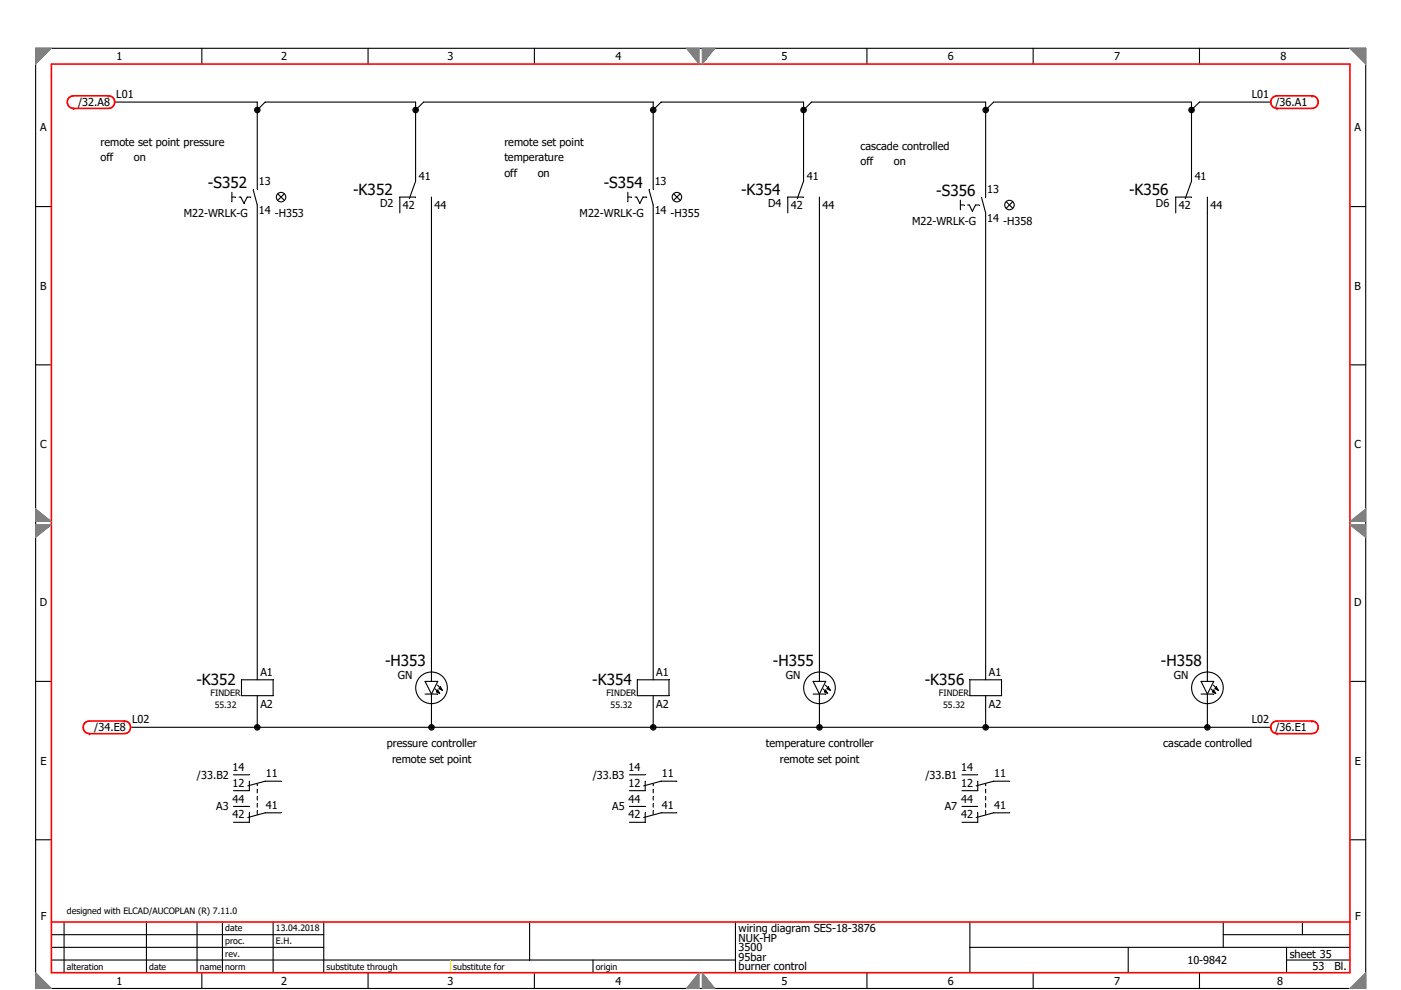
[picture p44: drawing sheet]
<svg xmlns="http://www.w3.org/2000/svg" width="297mm" height="210mm" viewBox="0 0 297 210" stroke-linecap="round" stroke-linejoin="round" font-family="sans-serif">
<defs><g id="words">
<g font-size="3.2">
<text x="44.1" y="39.8">-S352</text>
<text x="74.9" y="41.3">-K352</text>
<text x="128" y="39.8">-S354</text>
<text x="157.1" y="41.3">-K354</text>
<text x="198.5" y="41.5">-S356</text>
<text x="239.4" y="41.3">-K356</text>
<text x="81.6" y="141.4">-H353</text>
<text x="163.9" y="141.4">-H355</text>
<text x="246.1" y="141.4">-H358</text>
<text x="41.6" y="145.4">-K352</text>
<text x="125.6" y="145.4">-K354</text>
<text x="196.1" y="145.4">-K356</text>
</g>
<g font-size="2.3">
<text x="24.7" y="12.8">1</text>
<text x="59.6" y="12.8">2</text>
<text x="94.9" y="12.8">3</text>
<text x="130.5" y="12.8">4</text>
<text x="165.7" y="12.8">5</text>
<text x="201" y="12.8">6</text>
<text x="236.2" y="12.8">7</text>
<text x="271.5" y="12.8">8</text>
<text x="16.5" y="22.5">/32.A8</text>
<text x="24.7" y="20.8">L01</text>
<text x="265.4" y="20.8">L01</text>
<text x="270.4" y="22.5">/36.A1</text>
<text x="8.5" y="27.9">A</text>
<text x="287.2" y="27.9">A</text>
<text x="21.3" y="30.9">remote set point pressure</text>
<text x="21.3" y="34.2">off</text>
<text x="28.4" y="34.2">on</text>
<text x="106.9" y="30.9">remote set point</text>
<text x="106.9" y="34.2">temperature</text>
<text x="182.5" y="31.7">cascade controlled</text>
<text x="182.5" y="35.1">off</text>
<text x="189.5" y="35.1">on</text>
<text x="54.9" y="39.3">13</text>
<text x="88.8" y="38.3">41</text>
<text x="106.9" y="37.6">off</text>
<text x="114" y="37.6">on</text>
<text x="138.8" y="39.3">13</text>
<text x="171" y="38.3">41</text>
<text x="209.3" y="41">13</text>
<text x="253.3" y="38.3">41</text>
<text x="39" y="46">M22-WRLK-G</text>
<text x="54.9" y="45.3">14</text>
<text x="58.2" y="46">-H353</text>
<text x="80.6" y="44">D2</text>
<text x="85.4" y="44.3">42</text>
<text x="92.2" y="44.3">44</text>
<text x="122.9" y="46">M22-WRLK-G</text>
<text x="138.8" y="45.3">14</text>
<text x="142.2" y="46">-H355</text>
<text x="162.8" y="44">D4</text>
<text x="167.7" y="44.3">42</text>
<text x="174.4" y="44.3">44</text>
<text x="193.4" y="47.7">M22-WRLK-G</text>
<text x="209.3" y="47">14</text>
<text x="212.7" y="47.7">-H358</text>
<text x="245.1" y="44">D6</text>
<text x="250" y="44.3">42</text>
<text x="256.7" y="44.3">44</text>
<text x="8.5" y="61.4">B</text>
<text x="287.2" y="61.4">B</text>
<text x="8.5" y="95">C</text>
<text x="287.2" y="95">C</text>
<text x="8.4" y="128.6">D</text>
<text x="287.1" y="128.6">D</text>
<text x="55.2" y="143.4">A1</text>
<text x="139.1" y="143.4">A1</text>
<text x="209.7" y="143.4">A1</text>
<text x="84.4" y="144">GN</text>
<text x="166.6" y="144">GN</text>
<text x="248.9" y="144">GN</text>
<text x="20" y="155.1">/34.E8</text>
<text x="28" y="153.4">L02</text>
<text x="55.2" y="150.1">A2</text>
<text x="139.1" y="150.1">A2</text>
<text x="209.7" y="150.1">A2</text>
<text x="265.4" y="153.4">L02</text>
<text x="270.4" y="155.1">/36.E1</text>
<text x="82" y="158.5">pressure controller</text>
<text x="83.1" y="161.8">remote set point</text>
<text x="162.4" y="158.5">temperature controller</text>
<text x="165.4" y="161.8">remote set point</text>
<text x="246.6" y="158.5">cascade controlled</text>
<text x="8.6" y="162.2">E</text>
<text x="41.8" y="165.2">/33.B2</text>
<text x="49.3" y="163.5">14</text>
<text x="49.3" y="166.9">12</text>
<text x="56.4" y="164.8">11</text>
<text x="125.7" y="165.2">/33.B3</text>
<text x="133.3" y="163.5">14</text>
<text x="133.3" y="166.9">12</text>
<text x="140.3" y="164.8">11</text>
<text x="196.2" y="165.2">/33.B1</text>
<text x="203.8" y="163.5">14</text>
<text x="203.8" y="166.9">12</text>
<text x="210.8" y="164.8">11</text>
<text x="287.2" y="162.2">E</text>
<text x="45.9" y="171.9">A3</text>
<text x="49.3" y="170.2">44</text>
<text x="49.3" y="173.6">42</text>
<text x="56.4" y="171.6">41</text>
<text x="129.8" y="171.9">A5</text>
<text x="133.3" y="170.2">44</text>
<text x="133.3" y="173.6">42</text>
<text x="140.3" y="171.6">41</text>
<text x="200.3" y="171.9">A7</text>
<text x="203.8" y="170.2">44</text>
<text x="203.8" y="173.6">42</text>
<text x="210.8" y="171.6">41</text>
<text x="8.6" y="195.1">F</text>
<text x="156.6" y="197.7">wiring diagram SES-18-3876</text>
<text x="287.3" y="195.1">F</text>
<text x="156.6" y="201.8">3500</text>
<text x="156.6" y="199.8">NUK-HP</text>
<text x="156.6" y="203.8">95bar</text>
<text x="273.4" y="203.1">sheet 35</text>
<text x="24.7" y="208.8">1</text>
<text x="59.6" y="208.8">2</text>
<text x="94.9" y="208.8">3</text>
<text x="130.5" y="208.8">4</text>
<text x="156.6" y="205.8">burner control</text>
<text x="165.7" y="208.8">5</text>
<text x="201" y="208.8">6</text>
<text x="236.2" y="208.8">7</text>
<text x="251.8" y="204.5">10-9842</text>
<text x="270.8" y="208.8">8</text>
<text x="278.3" y="205.8">53</text>
<text x="283" y="205.8">Bl.</text>
</g>
<g font-size="1.9">
<text x="44.6" y="147.6">FINDER</text>
<text x="128.6" y="147.6">FINDER</text>
<text x="199.1" y="147.6">FINDER</text>
<text x="45.5" y="150.2">55.32</text>
<text x="129.5" y="150.2">55.32</text>
<text x="200" y="150.2">55.32</text>
<text x="14.2" y="193.9">designed with ELCAD/AUCOPLAN (R) 7.11.0</text>
<text x="47.8" y="197.6">date</text>
<text x="58.5" y="197.6">13.04.2018</text>
<text x="47.8" y="200.3">proc.</text>
<text x="47.8" y="202.9">rev.</text>
<text x="58.5" y="200.3">E.H.</text>
<text x="14.2" y="205.6">alteration</text>
<text x="31.6" y="205.6">date</text>
<text x="42.4" y="205.6">name</text>
<text x="47.8" y="205.6">norm</text>
<text x="69.3" y="205.6">substitute through</text>
<text x="96.1" y="205.6">substitute for</text>
<text x="126.3" y="205.6">origin</text>
</g>
</g></defs>
<g fill="none" stroke="#000" stroke-width=".23">
<path d="M7.6 10.2h282v199.5h-282zM42.8 10.2v3.4M78 10.2v3.4M113.3 10.2v3.4M183.8 10.2v3.4M219.1 10.2v3.4M254.3 10.2v3.4M24.3 21.7h30.2v18.4M54.5 23.3l1.7-1.6h31.9v16.7l-1.3 3.7M88.1 23.3l1.7-1.6h48.7v18.4M138.5 23.3l1.7-1.6h30.2v16.7l-1.4 3.7M170.4 23.3l1.7-1.6h36.9v20.1"/>
<path d="M209 23.3l1.7-1.6h41.9v16.7l-1.3 3.7M269.4 21.7h-15.1l-1.7 1.6M7.6 43.8h3.3M49.2 40.8v2M49.2 41.8h.7M50.7 41.8h.4l.6 1.3 .7-1.3h.8M53.7 40.2l.8 3.3v100.7M58.9 41.1l1.4 1.4M60.3 41.1l-1.4 1.4M88.1 41.8h-3.3v3.3M91.5 41.8v102.7M133.1 41.8h.8"/>
<path d="M133.1 40.8v2M134.6 41.8h.4l.7 1.3 .6-1.3h.8M137.6 40.2l.9 3.3v100.7M142.9 41.1l1.3 1.4M144.2 41.1l-1.3 1.4M170.4 41.8h-3.4v3.3M173.7 41.8v102.7M203.6 42.5v2M203.6 43.5h.8M205.1 43.5h.4l.7 1.3 .6-1.3h.8M208.1 41.9l.9 3.2v99.1M213.4 42.8l1.3 1.4"/>
<path d="M214.7 42.8l-1.3 1.4M252.6 41.8h-3.3v3.3M256 41.8v102.7M286.2 43.8h3.4M7.6 77.4h3.3M286.2 77.4h3.4M7.6 144.5h3.3M27.7 154.3h241.7M51.2 144.2h6.7v3.4h-6.7zM54.5 147.6v6.7M90.1 147.2h2.7M90.1 144.5h2.7l-1.3 2.7z"/>
<path d="M91.5 147.2v7.1M92.3 146.1l.9 1M92.7 145.3l1.1 1M92.8 146.3l.4 .8-.6-.4zM93.4 145.7l.4 .7-.7-.3zM135.1 144.2h6.7v3.4h-6.7zM138.5 147.6v6.7M172.4 144.5h2.7l-1.4 2.7zM172.4 147.2h2.7M173.7 147.2v7.1M174.5 146.1l1 1M175 145.3l1 1"/>
<path d="M175.1 146.3l.4 .8-.7-.4zM175.6 145.7l.4 .7-.7-.3zM205.6 144.2h6.7v3.4h-6.7zM209 147.6v6.7M254.7 144.5h2.6l-1.3 2.7zM254.7 147.2h2.6M256 147.2v7.1M256.8 146.1l.9 1M257.3 145.3l1 1M257.3 146.3l.4 .8-.6-.4zM257.9 145.7l.4 .7-.7-.3zM286.2 144.5h3.4"/>
<path d="M7.6 178.1h3.3M49.5 164.3h3.4M49.5 171h3.4M52.9 165.7v2h-3.4M52.9 172.4v2h-3.4M54.5 166.3v.3M54.5 167.4v.8M54.5 168.9v.8M54.5 170.5v.7M54.5 172v.7M59.6 165.7h-3.4l-3.7 1M59.6 172.4h-3.4l-3.7 1"/>
<path d="M133.5 164.3h3.3M133.5 171h3.3M136.8 165.7v2h-3.3M136.8 172.4v2h-3.3M138.5 166.3v.3M138.5 167.4v.8M138.5 168.9v.8M138.5 170.5v.7M138.5 172v.7M143.5 165.7h-3.3l-3.7 1M143.5 172.4h-3.3l-3.7 1M204 164.3h3.3"/>
<path d="M204 171h3.3M207.3 165.7v2h-3.3M207.3 172.4v2h-3.3M209 166.3v.3M209 167.4v.8M209 168.9v.8M209 170.5v.7M209 172v.7M214 165.7h-3.3l-3.7 1M214 172.4h-3.3l-3.7 1M286.2 178.1h3.4M10.9 198.2h57.7"/>
<path d="M13.6 195.6v10.7M31 195.6v10.7M41.8 195.6v10.7M47.2 195.6v10.7M57.9 195.6v10.7M68.6 195.6v10.7M112.3 195.6v8M155.9 195.6v10.7M205.6 195.6v10.7M259.4 198.2h26.8M259.4 195.6v5.3M276.1 195.6v2.6"/>
<path d="M10.9 203.6h145M10.9 200.9h57.7M42.8 206.3v3.4M78 206.3v3.4M113.3 206.3v3.4M125.7 203.6v2.7M183.8 206.3v3.4M205.6 200.9h80.6M219.1 206.3v3.4M239.2 200.9v5.4M254.3 206.3v3.4M272.8 203.6h13.4"/>
<path d="M272.8 200.9v5.4"/>
<circle cx="54.5" cy="23.3" r=".42"/>
<circle cx="54.6" cy="23.3" r=".58"/>
<circle cx="54.6" cy="23.3" r=".24"/>
<circle cx="88.1" cy="23.3" r=".42"/>
<circle cx="88.1" cy="23.3" r=".58"/>
<circle cx="88.1" cy="23.3" r=".24"/>
<circle cx="138.5" cy="23.3" r=".42"/>
<circle cx="138.5" cy="23.3" r=".58"/>
<circle cx="138.5" cy="23.3" r=".24"/>
<circle cx="170.4" cy="23.3" r=".42"/>
<circle cx="170.4" cy="23.3" r=".58"/>
<circle cx="170.4" cy="23.3" r=".24"/>
<circle cx="209" cy="23.3" r=".42"/>
<circle cx="209" cy="23.3" r=".58"/>
<circle cx="209" cy="23.3" r=".24"/>
<circle cx="252.6" cy="23.3" r=".42"/>
<circle cx="252.6" cy="23.3" r=".58"/>
<circle cx="252.6" cy="23.3" r=".24"/>
<circle cx="59.6" cy="41.8" r="1.01"/>
<circle cx="143.5" cy="41.8" r="1.01"/>
<circle cx="214" cy="43.5" r="1.01"/>
<circle cx="54.5" cy="154.3" r=".42"/>
<circle cx="54.6" cy="154.3" r=".58"/>
<circle cx="54.6" cy="154.3" r=".24"/>
<circle cx="91.5" cy="145.9" r="3.4"/>
<circle cx="91.5" cy="154.3" r=".42"/>
<circle cx="91.5" cy="154.3" r=".58"/>
<circle cx="91.5" cy="154.3" r=".24"/>
<circle cx="138.5" cy="154.3" r=".42"/>
<circle cx="138.5" cy="154.3" r=".58"/>
<circle cx="138.5" cy="154.3" r=".24"/>
<circle cx="173.7" cy="145.9" r="3.4"/>
<circle cx="173.7" cy="154.3" r=".42"/>
<circle cx="173.7" cy="154.3" r=".58"/>
<circle cx="173.7" cy="154.3" r=".24"/>
<circle cx="209" cy="154.3" r=".42"/>
<circle cx="209" cy="154.3" r=".58"/>
<circle cx="209" cy="154.3" r=".24"/>
<circle cx="256" cy="145.9" r="3.4"/>
<circle cx="256" cy="154.3" r=".42"/>
<circle cx="256" cy="154.3" r=".58"/>
<circle cx="256" cy="154.3" r=".24"/>
</g>
<path d="M95.5 203.6v2.7" fill="none" stroke="#ff0" stroke-width=".21"/>
<path d="M10.9 195.6h275.3" fill="none" stroke="#f00" stroke-width=".34"/>
<path d="M286.2 13.6v192.7" fill="none" stroke="#f00" stroke-width=".34"/>
<path d="M10.9 206.3h275.3" fill="none" stroke="#f00" stroke-width=".34"/>
<path d="M10.9 13.6v192.7" fill="none" stroke="#f00" stroke-width=".34"/>
<path d="M10.9 13.6h275.3" fill="none" stroke="#f00" stroke-width=".34"/>
<path d="M23.3 22.9l-.3 .1" fill="none" stroke="#f00" stroke-width=".34"/>
<path d="M23.7 22.8l-.4 .1" fill="none" stroke="#f00" stroke-width=".34"/>
<path d="M23.9 22.6l-.2 .2" fill="none" stroke="#f00" stroke-width=".34"/>
<path d="M24.1 22.3l-.2 .3" fill="none" stroke="#f00" stroke-width=".34"/>
<path d="M24.3 22l-.2 .3" fill="none" stroke="#f00" stroke-width=".34"/>
<path d="M24.3 21.7v.3" fill="none" stroke="#f00" stroke-width=".34"/>
<path d="M24.3 21.3v.4" fill="none" stroke="#f00" stroke-width=".34"/>
<path d="M24.1 21l.2 .3" fill="none" stroke="#f00" stroke-width=".34"/>
<path d="M23.9 20.7l.2 .3" fill="none" stroke="#f00" stroke-width=".34"/>
<path d="M23.7 20.5l.2 .2" fill="none" stroke="#f00" stroke-width=".34"/>
<path d="M23.3 20.4l.4 .1" fill="none" stroke="#f00" stroke-width=".34"/>
<path d="M23 20.3l.3 .1" fill="none" stroke="#f00" stroke-width=".34"/>
<circle cx="23" cy="20.3" r=".17" fill="#f00"/>
<path d="M15.6 20.3h7.4" fill="none" stroke="#f00" stroke-width=".34"/>
<path d="M15.6 23h7.4" fill="none" stroke="#f00" stroke-width=".34"/>
<path d="M15.6 20.3l-.3 .1" fill="none" stroke="#f00" stroke-width=".34"/>
<path d="M15.3 20.4l-.4 .1" fill="none" stroke="#f00" stroke-width=".34"/>
<path d="M14.9 20.5l-.3 .2" fill="none" stroke="#f00" stroke-width=".34"/>
<path d="M14.6 20.7l-.2 .3" fill="none" stroke="#f00" stroke-width=".34"/>
<path d="M14.4 21l-.1 .3" fill="none" stroke="#f00" stroke-width=".34"/>
<path d="M14.3 21.3v.4" fill="none" stroke="#f00" stroke-width=".34"/>
<path d="M14.3 21.7v.3" fill="none" stroke="#f00" stroke-width=".34"/>
<path d="M14.3 22l.1 .3" fill="none" stroke="#f00" stroke-width=".34"/>
<path d="M14.4 22.3l.2 .3" fill="none" stroke="#f00" stroke-width=".34"/>
<path d="M14.6 22.6l.3 .2" fill="none" stroke="#f00" stroke-width=".34"/>
<path d="M14.9 22.8l.4 .1" fill="none" stroke="#f00" stroke-width=".34"/>
<path d="M15.3 22.9l.3 .1" fill="none" stroke="#f00" stroke-width=".34"/>
<circle cx="15.6" cy="23" r=".17" fill="#f00"/>
<path d="M26.7 155.6h-.4" fill="none" stroke="#f00" stroke-width=".34"/>
<path d="M27 155.4l-.3 .2" fill="none" stroke="#f00" stroke-width=".34"/>
<path d="M27.3 155.2l-.3 .2" fill="none" stroke="#f00" stroke-width=".34"/>
<path d="M27.5 154.9l-.2 .3" fill="none" stroke="#f00" stroke-width=".34"/>
<path d="M27.6 154.6l-.1 .3" fill="none" stroke="#f00" stroke-width=".34"/>
<path d="M27.7 154.3l-.1 .3" fill="none" stroke="#f00" stroke-width=".34"/>
<path d="M27.6 153.9l.1 .4" fill="none" stroke="#f00" stroke-width=".34"/>
<path d="M27.5 153.6l.1 .3" fill="none" stroke="#f00" stroke-width=".34"/>
<path d="M27.3 153.3l.2 .3" fill="none" stroke="#f00" stroke-width=".34"/>
<path d="M27 153.1l.3 .2" fill="none" stroke="#f00" stroke-width=".34"/>
<path d="M26.7 153l.3 .1" fill="none" stroke="#f00" stroke-width=".34"/>
<path d="M26.3 152.9l.4 .1" fill="none" stroke="#f00" stroke-width=".34"/>
<circle cx="26.3" cy="152.9" r=".17" fill="#f00"/>
<path d="M19 152.9h7.3" fill="none" stroke="#f00" stroke-width=".34"/>
<path d="M19 155.6h7.3" fill="none" stroke="#f00" stroke-width=".34"/>
<path d="M19 152.9l-.4 .1" fill="none" stroke="#f00" stroke-width=".34"/>
<path d="M18.6 153l-.3 .1" fill="none" stroke="#f00" stroke-width=".34"/>
<path d="M18.3 153.1l-.3 .2" fill="none" stroke="#f00" stroke-width=".34"/>
<path d="M18 153.3l-.2 .3" fill="none" stroke="#f00" stroke-width=".34"/>
<path d="M17.8 153.6l-.1 .3" fill="none" stroke="#f00" stroke-width=".34"/>
<path d="M17.7 153.9l-.1 .4" fill="none" stroke="#f00" stroke-width=".34"/>
<path d="M17.6 154.3l.1 .3" fill="none" stroke="#f00" stroke-width=".34"/>
<path d="M17.7 154.6l.1 .3" fill="none" stroke="#f00" stroke-width=".34"/>
<path d="M17.8 154.9l.2 .3" fill="none" stroke="#f00" stroke-width=".34"/>
<path d="M18 155.2l.3 .2" fill="none" stroke="#f00" stroke-width=".34"/>
<path d="M18.3 155.4l.3 .2" fill="none" stroke="#f00" stroke-width=".34"/>
<path d="M18.6 155.6h.4" fill="none" stroke="#f00" stroke-width=".34"/>
<circle cx="19" cy="155.6" r=".17" fill="#f00"/>
<path d="M270.8 20.3l-.4 .1" fill="none" stroke="#f00" stroke-width=".34"/>
<path d="M270.4 20.4l-.3 .1" fill="none" stroke="#f00" stroke-width=".34"/>
<path d="M270.1 20.5l-.3 .2" fill="none" stroke="#f00" stroke-width=".34"/>
<path d="M269.8 20.7l-.2 .3" fill="none" stroke="#f00" stroke-width=".34"/>
<path d="M269.6 21l-.1 .3" fill="none" stroke="#f00" stroke-width=".34"/>
<path d="M269.5 21.3l-.1 .4" fill="none" stroke="#f00" stroke-width=".34"/>
<path d="M269.4 21.7l.1 .3" fill="none" stroke="#f00" stroke-width=".34"/>
<path d="M269.5 22l.1 .3" fill="none" stroke="#f00" stroke-width=".34"/>
<path d="M269.6 22.3l.2 .3" fill="none" stroke="#f00" stroke-width=".34"/>
<path d="M269.8 22.6l.3 .2" fill="none" stroke="#f00" stroke-width=".34"/>
<path d="M270.1 22.8l.3 .1" fill="none" stroke="#f00" stroke-width=".34"/>
<path d="M270.4 22.9l.4 .1" fill="none" stroke="#f00" stroke-width=".34"/>
<circle cx="270.8" cy="23" r=".17" fill="#f00"/>
<path d="M270.8 20.3h7.3" fill="none" stroke="#f00" stroke-width=".34"/>
<path d="M270.8 23h7.3" fill="none" stroke="#f00" stroke-width=".34"/>
<path d="M278.5 22.9l-.4 .1" fill="none" stroke="#f00" stroke-width=".34"/>
<path d="M278.8 22.8l-.3 .1" fill="none" stroke="#f00" stroke-width=".34"/>
<path d="M279.1 22.6l-.3 .2" fill="none" stroke="#f00" stroke-width=".34"/>
<path d="M279.3 22.3l-.2 .3" fill="none" stroke="#f00" stroke-width=".34"/>
<path d="M279.4 22l-.1 .3" fill="none" stroke="#f00" stroke-width=".34"/>
<path d="M279.5 21.7l-.1 .3" fill="none" stroke="#f00" stroke-width=".34"/>
<path d="M279.4 21.3l.1 .4" fill="none" stroke="#f00" stroke-width=".34"/>
<path d="M279.3 21l.1 .3" fill="none" stroke="#f00" stroke-width=".34"/>
<path d="M279.1 20.7l.2 .3" fill="none" stroke="#f00" stroke-width=".34"/>
<path d="M278.8 20.5l.3 .2" fill="none" stroke="#f00" stroke-width=".34"/>
<path d="M278.5 20.4l.3 .1" fill="none" stroke="#f00" stroke-width=".34"/>
<path d="M278.1 20.3l.4 .1" fill="none" stroke="#f00" stroke-width=".34"/>
<circle cx="278.1" cy="20.3" r=".17" fill="#f00"/>
<path d="M270.8 152.9l-.4 .1" fill="none" stroke="#f00" stroke-width=".34"/>
<path d="M270.4 153l-.3 .1" fill="none" stroke="#f00" stroke-width=".34"/>
<path d="M270.1 153.1l-.3 .2" fill="none" stroke="#f00" stroke-width=".34"/>
<path d="M269.8 153.3l-.2 .3" fill="none" stroke="#f00" stroke-width=".34"/>
<path d="M269.6 153.6l-.1 .3" fill="none" stroke="#f00" stroke-width=".34"/>
<path d="M269.5 153.9l-.1 .4" fill="none" stroke="#f00" stroke-width=".34"/>
<path d="M269.4 154.3l.1 .3" fill="none" stroke="#f00" stroke-width=".34"/>
<path d="M269.5 154.6l.1 .3" fill="none" stroke="#f00" stroke-width=".34"/>
<path d="M269.6 154.9l.2 .3" fill="none" stroke="#f00" stroke-width=".34"/>
<path d="M269.8 155.2l.3 .2" fill="none" stroke="#f00" stroke-width=".34"/>
<path d="M270.1 155.4l.3 .2" fill="none" stroke="#f00" stroke-width=".34"/>
<path d="M270.4 155.6h.4" fill="none" stroke="#f00" stroke-width=".34"/>
<circle cx="270.8" cy="155.6" r=".17" fill="#f00"/>
<path d="M270.8 152.9h7.3" fill="none" stroke="#f00" stroke-width=".34"/>
<path d="M270.8 155.6h7.3" fill="none" stroke="#f00" stroke-width=".34"/>
<path d="M278.5 155.6h-.4" fill="none" stroke="#f00" stroke-width=".34"/>
<path d="M278.8 155.4l-.3 .2" fill="none" stroke="#f00" stroke-width=".34"/>
<path d="M279.1 155.2l-.3 .2" fill="none" stroke="#f00" stroke-width=".34"/>
<path d="M279.3 154.9l-.2 .3" fill="none" stroke="#f00" stroke-width=".34"/>
<path d="M279.4 154.6l-.1 .3" fill="none" stroke="#f00" stroke-width=".34"/>
<path d="M279.5 154.3l-.1 .3" fill="none" stroke="#f00" stroke-width=".34"/>
<path d="M279.4 153.9l.1 .4" fill="none" stroke="#f00" stroke-width=".34"/>
<path d="M279.3 153.6l.1 .3" fill="none" stroke="#f00" stroke-width=".34"/>
<path d="M279.1 153.3l.2 .3" fill="none" stroke="#f00" stroke-width=".34"/>
<path d="M278.8 153.1l.3 .2" fill="none" stroke="#f00" stroke-width=".34"/>
<path d="M278.5 153l.3 .1" fill="none" stroke="#f00" stroke-width=".34"/>
<path d="M278.1 152.9l.4 .1" fill="none" stroke="#f00" stroke-width=".34"/>
<circle cx="278.1" cy="152.9" r=".17" fill="#f00"/>
<path d="M145.5 10.2l2.7 3.4" fill="none" stroke="#808080" stroke-width=".21"/>
<path d="M148.2 10.2v3.4" fill="none" stroke="#808080" stroke-width=".21"/>
<path d="M145.5 10.2h2.7" fill="none" stroke="#808080" stroke-width=".21"/>
<path d="M148.1 13.4h.1" fill="none" stroke="#808080" stroke-width=".21"/>
<path d="M148.1 13.3h.1" fill="none" stroke="#808080" stroke-width=".21"/>
<path d="M148 13.3h.2" fill="none" stroke="#808080" stroke-width=".21"/>
<path d="M147.9 13.2h.3" fill="none" stroke="#808080" stroke-width=".21"/>
<path d="M147.9 13.1h.3" fill="none" stroke="#808080" stroke-width=".21"/>
<path d="M147.8 13h.4" fill="none" stroke="#808080" stroke-width=".21"/>
<path d="M147.7 12.9h.5" fill="none" stroke="#808080" stroke-width=".21"/>
<path d="M147.7 12.8h.5" fill="none" stroke="#808080" stroke-width=".21"/>
<path d="M147.6 12.8h.6" fill="none" stroke="#808080" stroke-width=".21"/>
<path d="M147.5 12.7h.7" fill="none" stroke="#808080" stroke-width=".21"/>
<path d="M147.5 12.6h.7" fill="none" stroke="#808080" stroke-width=".21"/>
<path d="M147.4 12.5h.8" fill="none" stroke="#808080" stroke-width=".21"/>
<path d="M147.3 12.4h.9" fill="none" stroke="#808080" stroke-width=".21"/>
<path d="M147.3 12.3h.9" fill="none" stroke="#808080" stroke-width=".21"/>
<path d="M147.2 12.3h1" fill="none" stroke="#808080" stroke-width=".21"/>
<path d="M147.1 12.2h1.1" fill="none" stroke="#808080" stroke-width=".21"/>
<path d="M147.1 12.1h1.1" fill="none" stroke="#808080" stroke-width=".21"/>
<path d="M147 12h1.2" fill="none" stroke="#808080" stroke-width=".21"/>
<path d="M146.9 11.9h1.3" fill="none" stroke="#808080" stroke-width=".21"/>
<path d="M146.9 11.8h1.3" fill="none" stroke="#808080" stroke-width=".21"/>
<path d="M146.8 11.7h1.4" fill="none" stroke="#808080" stroke-width=".21"/>
<path d="M146.7 11.7h1.5" fill="none" stroke="#808080" stroke-width=".21"/>
<path d="M146.7 11.6h1.5" fill="none" stroke="#808080" stroke-width=".21"/>
<path d="M146.6 11.5h1.6" fill="none" stroke="#808080" stroke-width=".21"/>
<path d="M146.5 11.4h1.7" fill="none" stroke="#808080" stroke-width=".21"/>
<path d="M146.4 11.3h1.8" fill="none" stroke="#808080" stroke-width=".21"/>
<path d="M146.4 11.2h1.8" fill="none" stroke="#808080" stroke-width=".21"/>
<path d="M146.3 11.2h1.9" fill="none" stroke="#808080" stroke-width=".21"/>
<path d="M146.3 11.1h1.9" fill="none" stroke="#808080" stroke-width=".21"/>
<path d="M146.2 11h2" fill="none" stroke="#808080" stroke-width=".21"/>
<path d="M146.1 10.9h2.1" fill="none" stroke="#808080" stroke-width=".21"/>
<path d="M146 10.8h2.2" fill="none" stroke="#808080" stroke-width=".21"/>
<path d="M146 10.7h2.2" fill="none" stroke="#808080" stroke-width=".21"/>
<path d="M145.9 10.7h2.3" fill="none" stroke="#808080" stroke-width=".21"/>
<path d="M145.9 10.6h2.3" fill="none" stroke="#808080" stroke-width=".21"/>
<path d="M145.8 10.5h2.4" fill="none" stroke="#808080" stroke-width=".21"/>
<path d="M145.7 10.4h2.5" fill="none" stroke="#808080" stroke-width=".21"/>
<path d="M145.6 10.3h2.6" fill="none" stroke="#808080" stroke-width=".21"/>
<path d="M145.6 10.2h2.6" fill="none" stroke="#808080" stroke-width=".21"/>
<path d="M148.9 10.2v3.4" fill="none" stroke="#808080" stroke-width=".21"/>
<path d="M151.6 10.2l-2.7 3.4" fill="none" stroke="#808080" stroke-width=".21"/>
<path d="M148.9 10.2h2.7" fill="none" stroke="#808080" stroke-width=".21"/>
<path d="M148.9 13.4h.1" fill="none" stroke="#808080" stroke-width=".21"/>
<path d="M148.9 13.3h.1" fill="none" stroke="#808080" stroke-width=".21"/>
<path d="M148.9 13.3h.2" fill="none" stroke="#808080" stroke-width=".21"/>
<path d="M148.9 13.2h.3" fill="none" stroke="#808080" stroke-width=".21"/>
<path d="M148.9 13.1h.3" fill="none" stroke="#808080" stroke-width=".21"/>
<path d="M148.9 13h.4" fill="none" stroke="#808080" stroke-width=".21"/>
<path d="M148.9 12.9h.5" fill="none" stroke="#808080" stroke-width=".21"/>
<path d="M148.9 12.8h.5" fill="none" stroke="#808080" stroke-width=".21"/>
<path d="M148.9 12.8h.6" fill="none" stroke="#808080" stroke-width=".21"/>
<path d="M148.9 12.7h.7" fill="none" stroke="#808080" stroke-width=".21"/>
<path d="M148.9 12.6h.7" fill="none" stroke="#808080" stroke-width=".21"/>
<path d="M148.9 12.5h.8" fill="none" stroke="#808080" stroke-width=".21"/>
<path d="M148.9 12.4h.9" fill="none" stroke="#808080" stroke-width=".21"/>
<path d="M148.9 12.3h.9" fill="none" stroke="#808080" stroke-width=".21"/>
<path d="M148.9 12.3h1" fill="none" stroke="#808080" stroke-width=".21"/>
<path d="M148.9 12.2h1.1" fill="none" stroke="#808080" stroke-width=".21"/>
<path d="M148.9 12.1h1.1" fill="none" stroke="#808080" stroke-width=".21"/>
<path d="M148.9 12h1.2" fill="none" stroke="#808080" stroke-width=".21"/>
<path d="M148.9 11.9h1.3" fill="none" stroke="#808080" stroke-width=".21"/>
<path d="M148.9 11.8h1.3" fill="none" stroke="#808080" stroke-width=".21"/>
<path d="M148.9 11.7h1.4" fill="none" stroke="#808080" stroke-width=".21"/>
<path d="M148.9 11.7h1.5" fill="none" stroke="#808080" stroke-width=".21"/>
<path d="M148.9 11.6h1.5" fill="none" stroke="#808080" stroke-width=".21"/>
<path d="M148.9 11.5h1.6" fill="none" stroke="#808080" stroke-width=".21"/>
<path d="M148.9 11.4h1.7" fill="none" stroke="#808080" stroke-width=".21"/>
<path d="M148.9 11.3h1.8" fill="none" stroke="#808080" stroke-width=".21"/>
<path d="M148.9 11.2h1.8" fill="none" stroke="#808080" stroke-width=".21"/>
<path d="M148.9 11.2h1.9" fill="none" stroke="#808080" stroke-width=".21"/>
<path d="M148.9 11.1h2" fill="none" stroke="#808080" stroke-width=".21"/>
<path d="M148.9 11h2" fill="none" stroke="#808080" stroke-width=".21"/>
<path d="M148.9 10.9h2.1" fill="none" stroke="#808080" stroke-width=".21"/>
<path d="M148.9 10.8h2.2" fill="none" stroke="#808080" stroke-width=".21"/>
<path d="M148.9 10.7h2.2" fill="none" stroke="#808080" stroke-width=".21"/>
<path d="M148.9 10.7h2.3" fill="none" stroke="#808080" stroke-width=".21"/>
<path d="M148.9 10.6h2.4" fill="none" stroke="#808080" stroke-width=".21"/>
<path d="M148.9 10.5h2.4" fill="none" stroke="#808080" stroke-width=".21"/>
<path d="M148.9 10.4h2.5" fill="none" stroke="#808080" stroke-width=".21"/>
<path d="M148.9 10.3h2.6" fill="none" stroke="#808080" stroke-width=".21"/>
<path d="M148.9 10.2h2.6" fill="none" stroke="#808080" stroke-width=".21"/>
<path d="M7.6 10.2v3.4" fill="none" stroke="#808080" stroke-width=".21"/>
<path d="M7.6 10.2h3.3" fill="none" stroke="#808080" stroke-width=".21"/>
<path d="M10.9 10.2l-3.3 3.4" fill="none" stroke="#808080" stroke-width=".21"/>
<path d="M7.6 13.4h.1" fill="none" stroke="#808080" stroke-width=".21"/>
<path d="M7.6 13.3h.1" fill="none" stroke="#808080" stroke-width=".21"/>
<path d="M7.6 13.3h.2" fill="none" stroke="#808080" stroke-width=".21"/>
<path d="M7.6 13.2h.3" fill="none" stroke="#808080" stroke-width=".21"/>
<path d="M7.6 13.1h.4" fill="none" stroke="#808080" stroke-width=".21"/>
<path d="M7.6 13h.5" fill="none" stroke="#808080" stroke-width=".21"/>
<path d="M7.6 12.9h.6" fill="none" stroke="#808080" stroke-width=".21"/>
<path d="M7.6 12.8h.7" fill="none" stroke="#808080" stroke-width=".21"/>
<path d="M7.6 12.8h.7" fill="none" stroke="#808080" stroke-width=".21"/>
<path d="M7.6 12.7h.8" fill="none" stroke="#808080" stroke-width=".21"/>
<path d="M7.6 12.6h.9" fill="none" stroke="#808080" stroke-width=".21"/>
<path d="M7.6 12.5h1" fill="none" stroke="#808080" stroke-width=".21"/>
<path d="M7.6 12.4h1.1" fill="none" stroke="#808080" stroke-width=".21"/>
<path d="M7.6 12.3h1.2" fill="none" stroke="#808080" stroke-width=".21"/>
<path d="M7.6 12.3h1.2" fill="none" stroke="#808080" stroke-width=".21"/>
<path d="M7.6 12.2h1.3" fill="none" stroke="#808080" stroke-width=".21"/>
<path d="M7.6 12.1h1.4" fill="none" stroke="#808080" stroke-width=".21"/>
<path d="M7.6 12h1.5" fill="none" stroke="#808080" stroke-width=".21"/>
<path d="M7.6 11.9h1.6" fill="none" stroke="#808080" stroke-width=".21"/>
<path d="M7.6 11.8h1.6" fill="none" stroke="#808080" stroke-width=".21"/>
<path d="M7.6 11.7h1.7" fill="none" stroke="#808080" stroke-width=".21"/>
<path d="M7.6 11.7h1.8" fill="none" stroke="#808080" stroke-width=".21"/>
<path d="M7.6 11.6h1.9" fill="none" stroke="#808080" stroke-width=".21"/>
<path d="M7.6 11.5h2" fill="none" stroke="#808080" stroke-width=".21"/>
<path d="M7.6 11.4h2.1" fill="none" stroke="#808080" stroke-width=".21"/>
<path d="M7.6 11.3h2.2" fill="none" stroke="#808080" stroke-width=".21"/>
<path d="M7.6 11.2h2.2" fill="none" stroke="#808080" stroke-width=".21"/>
<path d="M7.6 11.2h2.3" fill="none" stroke="#808080" stroke-width=".21"/>
<path d="M7.6 11.1h2.4" fill="none" stroke="#808080" stroke-width=".21"/>
<path d="M7.6 11h2.5" fill="none" stroke="#808080" stroke-width=".21"/>
<path d="M7.6 10.9h2.6" fill="none" stroke="#808080" stroke-width=".21"/>
<path d="M7.6 10.8h2.7" fill="none" stroke="#808080" stroke-width=".21"/>
<path d="M7.6 10.7h2.7" fill="none" stroke="#808080" stroke-width=".21"/>
<path d="M7.6 10.7h2.8" fill="none" stroke="#808080" stroke-width=".21"/>
<path d="M7.6 10.6h2.9" fill="none" stroke="#808080" stroke-width=".21"/>
<path d="M7.6 10.5h3" fill="none" stroke="#808080" stroke-width=".21"/>
<path d="M7.6 10.4h3.1" fill="none" stroke="#808080" stroke-width=".21"/>
<path d="M7.6 10.3h3.2" fill="none" stroke="#808080" stroke-width=".21"/>
<path d="M7.6 10.2h3.3" fill="none" stroke="#808080" stroke-width=".21"/>
<path d="M7.6 111.3v2.7" fill="none" stroke="#808080" stroke-width=".21"/>
<path d="M10.9 111.3l-3.3 2.7" fill="none" stroke="#808080" stroke-width=".21"/>
<path d="M7.6 111.3h3.3" fill="none" stroke="#808080" stroke-width=".21"/>
<path d="M7.6 113.8h.1" fill="none" stroke="#808080" stroke-width=".21"/>
<path d="M7.6 113.7h.2" fill="none" stroke="#808080" stroke-width=".21"/>
<path d="M7.6 113.6h.3" fill="none" stroke="#808080" stroke-width=".21"/>
<path d="M7.6 113.6h.4" fill="none" stroke="#808080" stroke-width=".21"/>
<path d="M7.6 113.5h.5" fill="none" stroke="#808080" stroke-width=".21"/>
<path d="M7.6 113.4h.6" fill="none" stroke="#808080" stroke-width=".21"/>
<path d="M7.6 113.3h.7" fill="none" stroke="#808080" stroke-width=".21"/>
<path d="M7.6 113.2h.8" fill="none" stroke="#808080" stroke-width=".21"/>
<path d="M7.6 113.1h.9" fill="none" stroke="#808080" stroke-width=".21"/>
<path d="M7.6 113.1h1" fill="none" stroke="#808080" stroke-width=".21"/>
<path d="M7.6 113h1.2" fill="none" stroke="#808080" stroke-width=".21"/>
<path d="M7.6 112.9h1.2" fill="none" stroke="#808080" stroke-width=".21"/>
<path d="M7.6 112.8h1.4" fill="none" stroke="#808080" stroke-width=".21"/>
<path d="M7.6 112.7h1.5" fill="none" stroke="#808080" stroke-width=".21"/>
<path d="M7.6 112.6h1.6" fill="none" stroke="#808080" stroke-width=".21"/>
<path d="M7.6 112.6h1.7" fill="none" stroke="#808080" stroke-width=".21"/>
<path d="M7.6 112.5h1.8" fill="none" stroke="#808080" stroke-width=".21"/>
<path d="M7.6 112.4h1.9" fill="none" stroke="#808080" stroke-width=".21"/>
<path d="M7.6 112.3h2" fill="none" stroke="#808080" stroke-width=".21"/>
<path d="M7.6 112.2h2.1" fill="none" stroke="#808080" stroke-width=".21"/>
<path d="M7.6 112.1h2.2" fill="none" stroke="#808080" stroke-width=".21"/>
<path d="M7.6 112.1h2.3" fill="none" stroke="#808080" stroke-width=".21"/>
<path d="M7.6 112h2.4" fill="none" stroke="#808080" stroke-width=".21"/>
<path d="M7.6 111.9h2.5" fill="none" stroke="#808080" stroke-width=".21"/>
<path d="M7.6 111.8h2.6" fill="none" stroke="#808080" stroke-width=".21"/>
<path d="M7.6 111.7h2.7" fill="none" stroke="#808080" stroke-width=".21"/>
<path d="M7.6 111.6h2.8" fill="none" stroke="#808080" stroke-width=".21"/>
<path d="M7.6 111.5h2.9" fill="none" stroke="#808080" stroke-width=".21"/>
<path d="M7.6 111.5h3" fill="none" stroke="#808080" stroke-width=".21"/>
<path d="M7.6 111.4h3.1" fill="none" stroke="#808080" stroke-width=".21"/>
<path d="M7.6 111.3h3.3" fill="none" stroke="#808080" stroke-width=".21"/>
<path d="M7.6 107.9v2.7" fill="none" stroke="#808080" stroke-width=".21"/>
<path d="M7.6 107.9l3.3 2.7" fill="none" stroke="#808080" stroke-width=".21"/>
<path d="M7.6 110.6h3.3" fill="none" stroke="#808080" stroke-width=".21"/>
<path d="M7.6 110.5h3.1" fill="none" stroke="#808080" stroke-width=".21"/>
<path d="M7.6 110.4h3" fill="none" stroke="#808080" stroke-width=".21"/>
<path d="M7.6 110.4h2.9" fill="none" stroke="#808080" stroke-width=".21"/>
<path d="M7.6 110.3h2.8" fill="none" stroke="#808080" stroke-width=".21"/>
<path d="M7.6 110.2h2.7" fill="none" stroke="#808080" stroke-width=".21"/>
<path d="M7.6 110.1h2.6" fill="none" stroke="#808080" stroke-width=".21"/>
<path d="M7.6 110h2.5" fill="none" stroke="#808080" stroke-width=".21"/>
<path d="M7.6 110h2.4" fill="none" stroke="#808080" stroke-width=".21"/>
<path d="M7.6 109.9h2.3" fill="none" stroke="#808080" stroke-width=".21"/>
<path d="M7.6 109.8h2.2" fill="none" stroke="#808080" stroke-width=".21"/>
<path d="M7.6 109.7h2.1" fill="none" stroke="#808080" stroke-width=".21"/>
<path d="M7.6 109.6h2" fill="none" stroke="#808080" stroke-width=".21"/>
<path d="M7.6 109.5h1.9" fill="none" stroke="#808080" stroke-width=".21"/>
<path d="M7.6 109.5h1.8" fill="none" stroke="#808080" stroke-width=".21"/>
<path d="M7.6 109.4h1.7" fill="none" stroke="#808080" stroke-width=".21"/>
<path d="M7.6 109.3h1.6" fill="none" stroke="#808080" stroke-width=".21"/>
<path d="M7.6 109.2h1.5" fill="none" stroke="#808080" stroke-width=".21"/>
<path d="M7.6 109.1h1.4" fill="none" stroke="#808080" stroke-width=".21"/>
<path d="M7.6 109h1.2" fill="none" stroke="#808080" stroke-width=".21"/>
<path d="M7.6 108.9h1.2" fill="none" stroke="#808080" stroke-width=".21"/>
<path d="M7.6 108.9h1" fill="none" stroke="#808080" stroke-width=".21"/>
<path d="M7.6 108.8h.9" fill="none" stroke="#808080" stroke-width=".21"/>
<path d="M7.6 108.7h.8" fill="none" stroke="#808080" stroke-width=".21"/>
<path d="M7.6 108.6h.7" fill="none" stroke="#808080" stroke-width=".21"/>
<path d="M7.6 108.5h.6" fill="none" stroke="#808080" stroke-width=".21"/>
<path d="M7.6 108.4h.5" fill="none" stroke="#808080" stroke-width=".21"/>
<path d="M7.6 108.4h.4" fill="none" stroke="#808080" stroke-width=".21"/>
<path d="M7.6 108.3h.3" fill="none" stroke="#808080" stroke-width=".21"/>
<path d="M7.6 108.2h.2" fill="none" stroke="#808080" stroke-width=".21"/>
<path d="M7.6 108.1h.1" fill="none" stroke="#808080" stroke-width=".21"/>
<path d="M7.6 206.3v3.4" fill="none" stroke="#808080" stroke-width=".21"/>
<path d="M7.6 209.7h3.3" fill="none" stroke="#808080" stroke-width=".21"/>
<path d="M7.6 206.3l3.3 3.4" fill="none" stroke="#808080" stroke-width=".21"/>
<path d="M7.6 209.6h3.2" fill="none" stroke="#808080" stroke-width=".21"/>
<path d="M7.6 209.5h3.1" fill="none" stroke="#808080" stroke-width=".21"/>
<path d="M7.6 209.4h3" fill="none" stroke="#808080" stroke-width=".21"/>
<path d="M7.6 209.3h2.9" fill="none" stroke="#808080" stroke-width=".21"/>
<path d="M7.6 209.3h2.8" fill="none" stroke="#808080" stroke-width=".21"/>
<path d="M7.6 209.2h2.7" fill="none" stroke="#808080" stroke-width=".21"/>
<path d="M7.6 209.1h2.7" fill="none" stroke="#808080" stroke-width=".21"/>
<path d="M7.6 209h2.6" fill="none" stroke="#808080" stroke-width=".21"/>
<path d="M7.6 208.9h2.5" fill="none" stroke="#808080" stroke-width=".21"/>
<path d="M7.6 208.8h2.4" fill="none" stroke="#808080" stroke-width=".21"/>
<path d="M7.6 208.7h2.3" fill="none" stroke="#808080" stroke-width=".21"/>
<path d="M7.6 208.7h2.2" fill="none" stroke="#808080" stroke-width=".21"/>
<path d="M7.6 208.6h2.2" fill="none" stroke="#808080" stroke-width=".21"/>
<path d="M7.6 208.5h2.1" fill="none" stroke="#808080" stroke-width=".21"/>
<path d="M7.6 208.4h2" fill="none" stroke="#808080" stroke-width=".21"/>
<path d="M7.6 208.3h1.9" fill="none" stroke="#808080" stroke-width=".21"/>
<path d="M7.6 208.2h1.8" fill="none" stroke="#808080" stroke-width=".21"/>
<path d="M7.6 208.2h1.7" fill="none" stroke="#808080" stroke-width=".21"/>
<path d="M7.6 208.1h1.6" fill="none" stroke="#808080" stroke-width=".21"/>
<path d="M7.6 208h1.6" fill="none" stroke="#808080" stroke-width=".21"/>
<path d="M7.6 207.9h1.5" fill="none" stroke="#808080" stroke-width=".21"/>
<path d="M7.6 207.8h1.4" fill="none" stroke="#808080" stroke-width=".21"/>
<path d="M7.6 207.7h1.3" fill="none" stroke="#808080" stroke-width=".21"/>
<path d="M7.6 207.6h1.2" fill="none" stroke="#808080" stroke-width=".21"/>
<path d="M7.6 207.6h1.2" fill="none" stroke="#808080" stroke-width=".21"/>
<path d="M7.6 207.5h1.1" fill="none" stroke="#808080" stroke-width=".21"/>
<path d="M7.6 207.4h1" fill="none" stroke="#808080" stroke-width=".21"/>
<path d="M7.6 207.3h.9" fill="none" stroke="#808080" stroke-width=".21"/>
<path d="M7.6 207.2h.8" fill="none" stroke="#808080" stroke-width=".21"/>
<path d="M7.6 207.2h.7" fill="none" stroke="#808080" stroke-width=".21"/>
<path d="M7.6 207.1h.7" fill="none" stroke="#808080" stroke-width=".21"/>
<path d="M7.6 207h.6" fill="none" stroke="#808080" stroke-width=".21"/>
<path d="M7.6 206.9h.5" fill="none" stroke="#808080" stroke-width=".21"/>
<path d="M7.6 206.8h.4" fill="none" stroke="#808080" stroke-width=".21"/>
<path d="M7.6 206.7h.3" fill="none" stroke="#808080" stroke-width=".21"/>
<path d="M7.6 206.7h.2" fill="none" stroke="#808080" stroke-width=".21"/>
<path d="M7.6 206.6h.1" fill="none" stroke="#808080" stroke-width=".21"/>
<path d="M7.6 206.5h.1" fill="none" stroke="#808080" stroke-width=".21"/>
<path d="M148.2 206.3v3.4" fill="none" stroke="#808080" stroke-width=".21"/>
<path d="M145.5 209.7h2.7" fill="none" stroke="#808080" stroke-width=".21"/>
<path d="M148.2 206.3l-2.7 3.4" fill="none" stroke="#808080" stroke-width=".21"/>
<path d="M145.6 209.6h2.6" fill="none" stroke="#808080" stroke-width=".21"/>
<path d="M145.7 209.5h2.5" fill="none" stroke="#808080" stroke-width=".21"/>
<path d="M145.8 209.4h2.4" fill="none" stroke="#808080" stroke-width=".21"/>
<path d="M145.9 209.3h2.3" fill="none" stroke="#808080" stroke-width=".21"/>
<path d="M145.9 209.3h2.3" fill="none" stroke="#808080" stroke-width=".21"/>
<path d="M146 209.2h2.2" fill="none" stroke="#808080" stroke-width=".21"/>
<path d="M146 209.1h2.2" fill="none" stroke="#808080" stroke-width=".21"/>
<path d="M146.1 209h2.1" fill="none" stroke="#808080" stroke-width=".21"/>
<path d="M146.2 208.9h2" fill="none" stroke="#808080" stroke-width=".21"/>
<path d="M146.3 208.8h1.9" fill="none" stroke="#808080" stroke-width=".21"/>
<path d="M146.3 208.7h1.9" fill="none" stroke="#808080" stroke-width=".21"/>
<path d="M146.4 208.7h1.8" fill="none" stroke="#808080" stroke-width=".21"/>
<path d="M146.4 208.6h1.8" fill="none" stroke="#808080" stroke-width=".21"/>
<path d="M146.5 208.5h1.7" fill="none" stroke="#808080" stroke-width=".21"/>
<path d="M146.6 208.4h1.6" fill="none" stroke="#808080" stroke-width=".21"/>
<path d="M146.7 208.3h1.5" fill="none" stroke="#808080" stroke-width=".21"/>
<path d="M146.7 208.2h1.5" fill="none" stroke="#808080" stroke-width=".21"/>
<path d="M146.8 208.2h1.4" fill="none" stroke="#808080" stroke-width=".21"/>
<path d="M146.9 208.1h1.3" fill="none" stroke="#808080" stroke-width=".21"/>
<path d="M146.9 208h1.3" fill="none" stroke="#808080" stroke-width=".21"/>
<path d="M147 207.9h1.2" fill="none" stroke="#808080" stroke-width=".21"/>
<path d="M147.1 207.8h1.1" fill="none" stroke="#808080" stroke-width=".21"/>
<path d="M147.1 207.7h1.1" fill="none" stroke="#808080" stroke-width=".21"/>
<path d="M147.2 207.6h1" fill="none" stroke="#808080" stroke-width=".21"/>
<path d="M147.3 207.6h.9" fill="none" stroke="#808080" stroke-width=".21"/>
<path d="M147.3 207.5h.9" fill="none" stroke="#808080" stroke-width=".21"/>
<path d="M147.4 207.4h.8" fill="none" stroke="#808080" stroke-width=".21"/>
<path d="M147.5 207.3h.7" fill="none" stroke="#808080" stroke-width=".21"/>
<path d="M147.5 207.2h.7" fill="none" stroke="#808080" stroke-width=".21"/>
<path d="M147.6 207.2h.6" fill="none" stroke="#808080" stroke-width=".21"/>
<path d="M147.7 207.1h.5" fill="none" stroke="#808080" stroke-width=".21"/>
<path d="M147.7 207h.5" fill="none" stroke="#808080" stroke-width=".21"/>
<path d="M147.8 206.9h.4" fill="none" stroke="#808080" stroke-width=".21"/>
<path d="M147.9 206.8h.3" fill="none" stroke="#808080" stroke-width=".21"/>
<path d="M147.9 206.7h.3" fill="none" stroke="#808080" stroke-width=".21"/>
<path d="M148 206.7h.2" fill="none" stroke="#808080" stroke-width=".21"/>
<path d="M148.1 206.6h.1" fill="none" stroke="#808080" stroke-width=".21"/>
<path d="M148.1 206.5h.1" fill="none" stroke="#808080" stroke-width=".21"/>
<path d="M148.9 206.3v3.4" fill="none" stroke="#808080" stroke-width=".21"/>
<path d="M148.9 209.7h2.7" fill="none" stroke="#808080" stroke-width=".21"/>
<path d="M148.9 206.3l2.7 3.4" fill="none" stroke="#808080" stroke-width=".21"/>
<path d="M148.9 209.6h2.6" fill="none" stroke="#808080" stroke-width=".21"/>
<path d="M148.9 209.5h2.5" fill="none" stroke="#808080" stroke-width=".21"/>
<path d="M148.9 209.4h2.4" fill="none" stroke="#808080" stroke-width=".21"/>
<path d="M148.9 209.3h2.4" fill="none" stroke="#808080" stroke-width=".21"/>
<path d="M148.9 209.3h2.3" fill="none" stroke="#808080" stroke-width=".21"/>
<path d="M148.9 209.2h2.2" fill="none" stroke="#808080" stroke-width=".21"/>
<path d="M148.9 209.1h2.2" fill="none" stroke="#808080" stroke-width=".21"/>
<path d="M148.9 209h2.1" fill="none" stroke="#808080" stroke-width=".21"/>
<path d="M148.9 208.9h2" fill="none" stroke="#808080" stroke-width=".21"/>
<path d="M148.9 208.8h2" fill="none" stroke="#808080" stroke-width=".21"/>
<path d="M148.9 208.7h1.9" fill="none" stroke="#808080" stroke-width=".21"/>
<path d="M148.9 208.7h1.8" fill="none" stroke="#808080" stroke-width=".21"/>
<path d="M148.9 208.6h1.8" fill="none" stroke="#808080" stroke-width=".21"/>
<path d="M148.9 208.5h1.7" fill="none" stroke="#808080" stroke-width=".21"/>
<path d="M148.9 208.4h1.6" fill="none" stroke="#808080" stroke-width=".21"/>
<path d="M148.9 208.3h1.5" fill="none" stroke="#808080" stroke-width=".21"/>
<path d="M148.9 208.2h1.5" fill="none" stroke="#808080" stroke-width=".21"/>
<path d="M148.9 208.2h1.4" fill="none" stroke="#808080" stroke-width=".21"/>
<path d="M148.9 208.1h1.3" fill="none" stroke="#808080" stroke-width=".21"/>
<path d="M148.9 208h1.3" fill="none" stroke="#808080" stroke-width=".21"/>
<path d="M148.9 207.9h1.2" fill="none" stroke="#808080" stroke-width=".21"/>
<path d="M148.9 207.8h1.1" fill="none" stroke="#808080" stroke-width=".21"/>
<path d="M148.9 207.7h1.1" fill="none" stroke="#808080" stroke-width=".21"/>
<path d="M148.9 207.6h1" fill="none" stroke="#808080" stroke-width=".21"/>
<path d="M148.9 207.6h.9" fill="none" stroke="#808080" stroke-width=".21"/>
<path d="M148.9 207.5h.9" fill="none" stroke="#808080" stroke-width=".21"/>
<path d="M148.9 207.4h.8" fill="none" stroke="#808080" stroke-width=".21"/>
<path d="M148.9 207.3h.7" fill="none" stroke="#808080" stroke-width=".21"/>
<path d="M148.9 207.2h.7" fill="none" stroke="#808080" stroke-width=".21"/>
<path d="M148.9 207.2h.6" fill="none" stroke="#808080" stroke-width=".21"/>
<path d="M148.9 207.1h.5" fill="none" stroke="#808080" stroke-width=".21"/>
<path d="M148.9 207h.5" fill="none" stroke="#808080" stroke-width=".21"/>
<path d="M148.9 206.9h.4" fill="none" stroke="#808080" stroke-width=".21"/>
<path d="M148.9 206.8h.3" fill="none" stroke="#808080" stroke-width=".21"/>
<path d="M148.9 206.7h.3" fill="none" stroke="#808080" stroke-width=".21"/>
<path d="M148.9 206.7h.2" fill="none" stroke="#808080" stroke-width=".21"/>
<path d="M148.9 206.6h.1" fill="none" stroke="#808080" stroke-width=".21"/>
<path d="M148.9 206.5h.1" fill="none" stroke="#808080" stroke-width=".21"/>
<path d="M289.6 206.3v3.4" fill="none" stroke="#808080" stroke-width=".21"/>
<path d="M286.2 209.7h3.4" fill="none" stroke="#808080" stroke-width=".21"/>
<path d="M289.6 206.3l-3.4 3.4" fill="none" stroke="#808080" stroke-width=".21"/>
<path d="M286.3 209.6h3.2" fill="none" stroke="#808080" stroke-width=".21"/>
<path d="M286.4 209.5h3.1" fill="none" stroke="#808080" stroke-width=".21"/>
<path d="M286.5 209.4h3" fill="none" stroke="#808080" stroke-width=".21"/>
<path d="M286.6 209.3h2.9" fill="none" stroke="#808080" stroke-width=".21"/>
<path d="M286.7 209.3h2.8" fill="none" stroke="#808080" stroke-width=".21"/>
<path d="M286.8 209.2h2.7" fill="none" stroke="#808080" stroke-width=".21"/>
<path d="M286.8 209.1h2.7" fill="none" stroke="#808080" stroke-width=".21"/>
<path d="M286.9 209h2.6" fill="none" stroke="#808080" stroke-width=".21"/>
<path d="M287 208.9h2.5" fill="none" stroke="#808080" stroke-width=".21"/>
<path d="M287.1 208.8h2.4" fill="none" stroke="#808080" stroke-width=".21"/>
<path d="M287.2 208.7h2.3" fill="none" stroke="#808080" stroke-width=".21"/>
<path d="M287.3 208.7h2.2" fill="none" stroke="#808080" stroke-width=".21"/>
<path d="M287.4 208.6h2.1" fill="none" stroke="#808080" stroke-width=".21"/>
<path d="M287.4 208.5h2.1" fill="none" stroke="#808080" stroke-width=".21"/>
<path d="M287.5 208.4h2" fill="none" stroke="#808080" stroke-width=".21"/>
<path d="M287.6 208.3h1.9" fill="none" stroke="#808080" stroke-width=".21"/>
<path d="M287.7 208.2h1.8" fill="none" stroke="#808080" stroke-width=".21"/>
<path d="M287.8 208.2h1.7" fill="none" stroke="#808080" stroke-width=".21"/>
<path d="M287.8 208.1h1.7" fill="none" stroke="#808080" stroke-width=".21"/>
<path d="M287.9 208h1.6" fill="none" stroke="#808080" stroke-width=".21"/>
<path d="M288 207.9h1.5" fill="none" stroke="#808080" stroke-width=".21"/>
<path d="M288.1 207.8h1.4" fill="none" stroke="#808080" stroke-width=".21"/>
<path d="M288.2 207.7h1.3" fill="none" stroke="#808080" stroke-width=".21"/>
<path d="M288.3 207.6h1.2" fill="none" stroke="#808080" stroke-width=".21"/>
<path d="M288.3 207.6h1.2" fill="none" stroke="#808080" stroke-width=".21"/>
<path d="M288.4 207.5h1.1" fill="none" stroke="#808080" stroke-width=".21"/>
<path d="M288.5 207.4h1" fill="none" stroke="#808080" stroke-width=".21"/>
<path d="M288.6 207.3h.9" fill="none" stroke="#808080" stroke-width=".21"/>
<path d="M288.7 207.2h.8" fill="none" stroke="#808080" stroke-width=".21"/>
<path d="M288.8 207.2h.7" fill="none" stroke="#808080" stroke-width=".21"/>
<path d="M288.9 207.1h.6" fill="none" stroke="#808080" stroke-width=".21"/>
<path d="M288.9 207h.6" fill="none" stroke="#808080" stroke-width=".21"/>
<path d="M289 206.9h.5" fill="none" stroke="#808080" stroke-width=".21"/>
<path d="M289.1 206.8h.4" fill="none" stroke="#808080" stroke-width=".21"/>
<path d="M289.2 206.7h.3" fill="none" stroke="#808080" stroke-width=".21"/>
<path d="M289.3 206.7h.2" fill="none" stroke="#808080" stroke-width=".21"/>
<path d="M289.4 206.6h.1" fill="none" stroke="#808080" stroke-width=".21"/>
<path d="M289.5 206.5h.1" fill="none" stroke="#808080" stroke-width=".21"/>
<path d="M286.2 111.3h3.4" fill="none" stroke="#808080" stroke-width=".21"/>
<path d="M289.6 111.3v2.7" fill="none" stroke="#808080" stroke-width=".21"/>
<path d="M286.2 111.3l3.4 2.7" fill="none" stroke="#808080" stroke-width=".21"/>
<path d="M289.5 113.9h.1" fill="none" stroke="#808080" stroke-width=".21"/>
<path d="M289.4 113.8h.1" fill="none" stroke="#808080" stroke-width=".21"/>
<path d="M289.3 113.7h.2" fill="none" stroke="#808080" stroke-width=".21"/>
<path d="M289.2 113.6h.3" fill="none" stroke="#808080" stroke-width=".21"/>
<path d="M289.1 113.6h.4" fill="none" stroke="#808080" stroke-width=".21"/>
<path d="M289 113.5h.5" fill="none" stroke="#808080" stroke-width=".21"/>
<path d="M288.9 113.4h.6" fill="none" stroke="#808080" stroke-width=".21"/>
<path d="M288.8 113.3h.7" fill="none" stroke="#808080" stroke-width=".21"/>
<path d="M288.6 113.2h.9" fill="none" stroke="#808080" stroke-width=".21"/>
<path d="M288.6 113.1h.9" fill="none" stroke="#808080" stroke-width=".21"/>
<path d="M288.5 113.1h1" fill="none" stroke="#808080" stroke-width=".21"/>
<path d="M288.3 113h1.2" fill="none" stroke="#808080" stroke-width=".21"/>
<path d="M288.2 112.9h1.3" fill="none" stroke="#808080" stroke-width=".21"/>
<path d="M288.1 112.8h1.4" fill="none" stroke="#808080" stroke-width=".21"/>
<path d="M288 112.7h1.5" fill="none" stroke="#808080" stroke-width=".21"/>
<path d="M287.9 112.6h1.6" fill="none" stroke="#808080" stroke-width=".21"/>
<path d="M287.8 112.6h1.7" fill="none" stroke="#808080" stroke-width=".21"/>
<path d="M287.7 112.5h1.8" fill="none" stroke="#808080" stroke-width=".21"/>
<path d="M287.6 112.4h1.9" fill="none" stroke="#808080" stroke-width=".21"/>
<path d="M287.5 112.3h2" fill="none" stroke="#808080" stroke-width=".21"/>
<path d="M287.4 112.2h2.1" fill="none" stroke="#808080" stroke-width=".21"/>
<path d="M287.3 112.1h2.2" fill="none" stroke="#808080" stroke-width=".21"/>
<path d="M287.2 112.1h2.3" fill="none" stroke="#808080" stroke-width=".21"/>
<path d="M287.1 112h2.4" fill="none" stroke="#808080" stroke-width=".21"/>
<path d="M287 111.9h2.5" fill="none" stroke="#808080" stroke-width=".21"/>
<path d="M286.9 111.8h2.6" fill="none" stroke="#808080" stroke-width=".21"/>
<path d="M286.8 111.7h2.7" fill="none" stroke="#808080" stroke-width=".21"/>
<path d="M286.7 111.6h2.8" fill="none" stroke="#808080" stroke-width=".21"/>
<path d="M286.6 111.5h2.9" fill="none" stroke="#808080" stroke-width=".21"/>
<path d="M286.5 111.5h3" fill="none" stroke="#808080" stroke-width=".21"/>
<path d="M286.4 111.4h3.1" fill="none" stroke="#808080" stroke-width=".21"/>
<path d="M286.3 111.3h3.2" fill="none" stroke="#808080" stroke-width=".21"/>
<path d="M289.6 107.9l-3.4 2.7" fill="none" stroke="#808080" stroke-width=".21"/>
<path d="M289.6 107.9v2.7" fill="none" stroke="#808080" stroke-width=".21"/>
<path d="M286.2 110.6h3.4" fill="none" stroke="#808080" stroke-width=".21"/>
<path d="M286.4 110.5h3.1" fill="none" stroke="#808080" stroke-width=".21"/>
<path d="M286.5 110.4h3" fill="none" stroke="#808080" stroke-width=".21"/>
<path d="M286.6 110.4h2.9" fill="none" stroke="#808080" stroke-width=".21"/>
<path d="M286.7 110.3h2.8" fill="none" stroke="#808080" stroke-width=".21"/>
<path d="M286.8 110.2h2.7" fill="none" stroke="#808080" stroke-width=".21"/>
<path d="M286.9 110.1h2.6" fill="none" stroke="#808080" stroke-width=".21"/>
<path d="M287 110h2.5" fill="none" stroke="#808080" stroke-width=".21"/>
<path d="M287.1 110h2.4" fill="none" stroke="#808080" stroke-width=".21"/>
<path d="M287.2 109.9h2.3" fill="none" stroke="#808080" stroke-width=".21"/>
<path d="M287.3 109.8h2.2" fill="none" stroke="#808080" stroke-width=".21"/>
<path d="M287.4 109.7h2.1" fill="none" stroke="#808080" stroke-width=".21"/>
<path d="M287.5 109.6h2" fill="none" stroke="#808080" stroke-width=".21"/>
<path d="M287.6 109.5h1.9" fill="none" stroke="#808080" stroke-width=".21"/>
<path d="M287.7 109.5h1.8" fill="none" stroke="#808080" stroke-width=".21"/>
<path d="M287.8 109.4h1.7" fill="none" stroke="#808080" stroke-width=".21"/>
<path d="M287.9 109.3h1.6" fill="none" stroke="#808080" stroke-width=".21"/>
<path d="M288 109.2h1.5" fill="none" stroke="#808080" stroke-width=".21"/>
<path d="M288.1 109.1h1.4" fill="none" stroke="#808080" stroke-width=".21"/>
<path d="M288.2 109h1.3" fill="none" stroke="#808080" stroke-width=".21"/>
<path d="M288.3 108.9h1.2" fill="none" stroke="#808080" stroke-width=".21"/>
<path d="M288.5 108.9h1" fill="none" stroke="#808080" stroke-width=".21"/>
<path d="M288.6 108.8h.9" fill="none" stroke="#808080" stroke-width=".21"/>
<path d="M288.6 108.7h.9" fill="none" stroke="#808080" stroke-width=".21"/>
<path d="M288.8 108.6h.7" fill="none" stroke="#808080" stroke-width=".21"/>
<path d="M288.9 108.5h.6" fill="none" stroke="#808080" stroke-width=".21"/>
<path d="M289 108.4h.5" fill="none" stroke="#808080" stroke-width=".21"/>
<path d="M289.1 108.4h.4" fill="none" stroke="#808080" stroke-width=".21"/>
<path d="M289.2 108.3h.3" fill="none" stroke="#808080" stroke-width=".21"/>
<path d="M289.3 108.2h.2" fill="none" stroke="#808080" stroke-width=".21"/>
<path d="M289.4 108.1h.1" fill="none" stroke="#808080" stroke-width=".21"/>
<path d="M289.5 108h.1" fill="none" stroke="#808080" stroke-width=".21"/>
<path d="M286.2 10.2h3.4" fill="none" stroke="#808080" stroke-width=".21"/>
<path d="M289.6 10.2v3.4" fill="none" stroke="#808080" stroke-width=".21"/>
<path d="M286.2 10.2l3.4 3.4" fill="none" stroke="#808080" stroke-width=".21"/>
<path d="M289.5 13.4h.1" fill="none" stroke="#808080" stroke-width=".21"/>
<path d="M289.4 13.3h.1" fill="none" stroke="#808080" stroke-width=".21"/>
<path d="M289.3 13.3h.2" fill="none" stroke="#808080" stroke-width=".21"/>
<path d="M289.2 13.2h.3" fill="none" stroke="#808080" stroke-width=".21"/>
<path d="M289.1 13.1h.4" fill="none" stroke="#808080" stroke-width=".21"/>
<path d="M289 13h.5" fill="none" stroke="#808080" stroke-width=".21"/>
<path d="M288.9 12.9h.6" fill="none" stroke="#808080" stroke-width=".21"/>
<path d="M288.9 12.8h.6" fill="none" stroke="#808080" stroke-width=".21"/>
<path d="M288.8 12.8h.7" fill="none" stroke="#808080" stroke-width=".21"/>
<path d="M288.7 12.7h.8" fill="none" stroke="#808080" stroke-width=".21"/>
<path d="M288.6 12.6h.9" fill="none" stroke="#808080" stroke-width=".21"/>
<path d="M288.5 12.5h1" fill="none" stroke="#808080" stroke-width=".21"/>
<path d="M288.4 12.4h1.1" fill="none" stroke="#808080" stroke-width=".21"/>
<path d="M288.3 12.3h1.2" fill="none" stroke="#808080" stroke-width=".21"/>
<path d="M288.3 12.3h1.2" fill="none" stroke="#808080" stroke-width=".21"/>
<path d="M288.2 12.2h1.3" fill="none" stroke="#808080" stroke-width=".21"/>
<path d="M288.1 12.1h1.4" fill="none" stroke="#808080" stroke-width=".21"/>
<path d="M288 12h1.5" fill="none" stroke="#808080" stroke-width=".21"/>
<path d="M287.9 11.9h1.6" fill="none" stroke="#808080" stroke-width=".21"/>
<path d="M287.8 11.8h1.7" fill="none" stroke="#808080" stroke-width=".21"/>
<path d="M287.8 11.7h1.7" fill="none" stroke="#808080" stroke-width=".21"/>
<path d="M287.7 11.7h1.8" fill="none" stroke="#808080" stroke-width=".21"/>
<path d="M287.6 11.6h1.9" fill="none" stroke="#808080" stroke-width=".21"/>
<path d="M287.5 11.5h2" fill="none" stroke="#808080" stroke-width=".21"/>
<path d="M287.4 11.4h2.1" fill="none" stroke="#808080" stroke-width=".21"/>
<path d="M287.4 11.3h2.1" fill="none" stroke="#808080" stroke-width=".21"/>
<path d="M287.3 11.2h2.2" fill="none" stroke="#808080" stroke-width=".21"/>
<path d="M287.2 11.2h2.3" fill="none" stroke="#808080" stroke-width=".21"/>
<path d="M287.1 11.1h2.4" fill="none" stroke="#808080" stroke-width=".21"/>
<path d="M287 11h2.5" fill="none" stroke="#808080" stroke-width=".21"/>
<path d="M286.9 10.9h2.6" fill="none" stroke="#808080" stroke-width=".21"/>
<path d="M286.8 10.8h2.7" fill="none" stroke="#808080" stroke-width=".21"/>
<path d="M286.8 10.7h2.7" fill="none" stroke="#808080" stroke-width=".21"/>
<path d="M286.7 10.7h2.8" fill="none" stroke="#808080" stroke-width=".21"/>
<path d="M286.6 10.6h2.9" fill="none" stroke="#808080" stroke-width=".21"/>
<path d="M286.5 10.5h3" fill="none" stroke="#808080" stroke-width=".21"/>
<path d="M286.4 10.4h3.1" fill="none" stroke="#808080" stroke-width=".21"/>
<path d="M286.3 10.3h3.2" fill="none" stroke="#808080" stroke-width=".21"/>
<path d="M286.3 10.2h3.2" fill="none" stroke="#808080" stroke-width=".21"/>
<use href="#words"/>
</svg>
